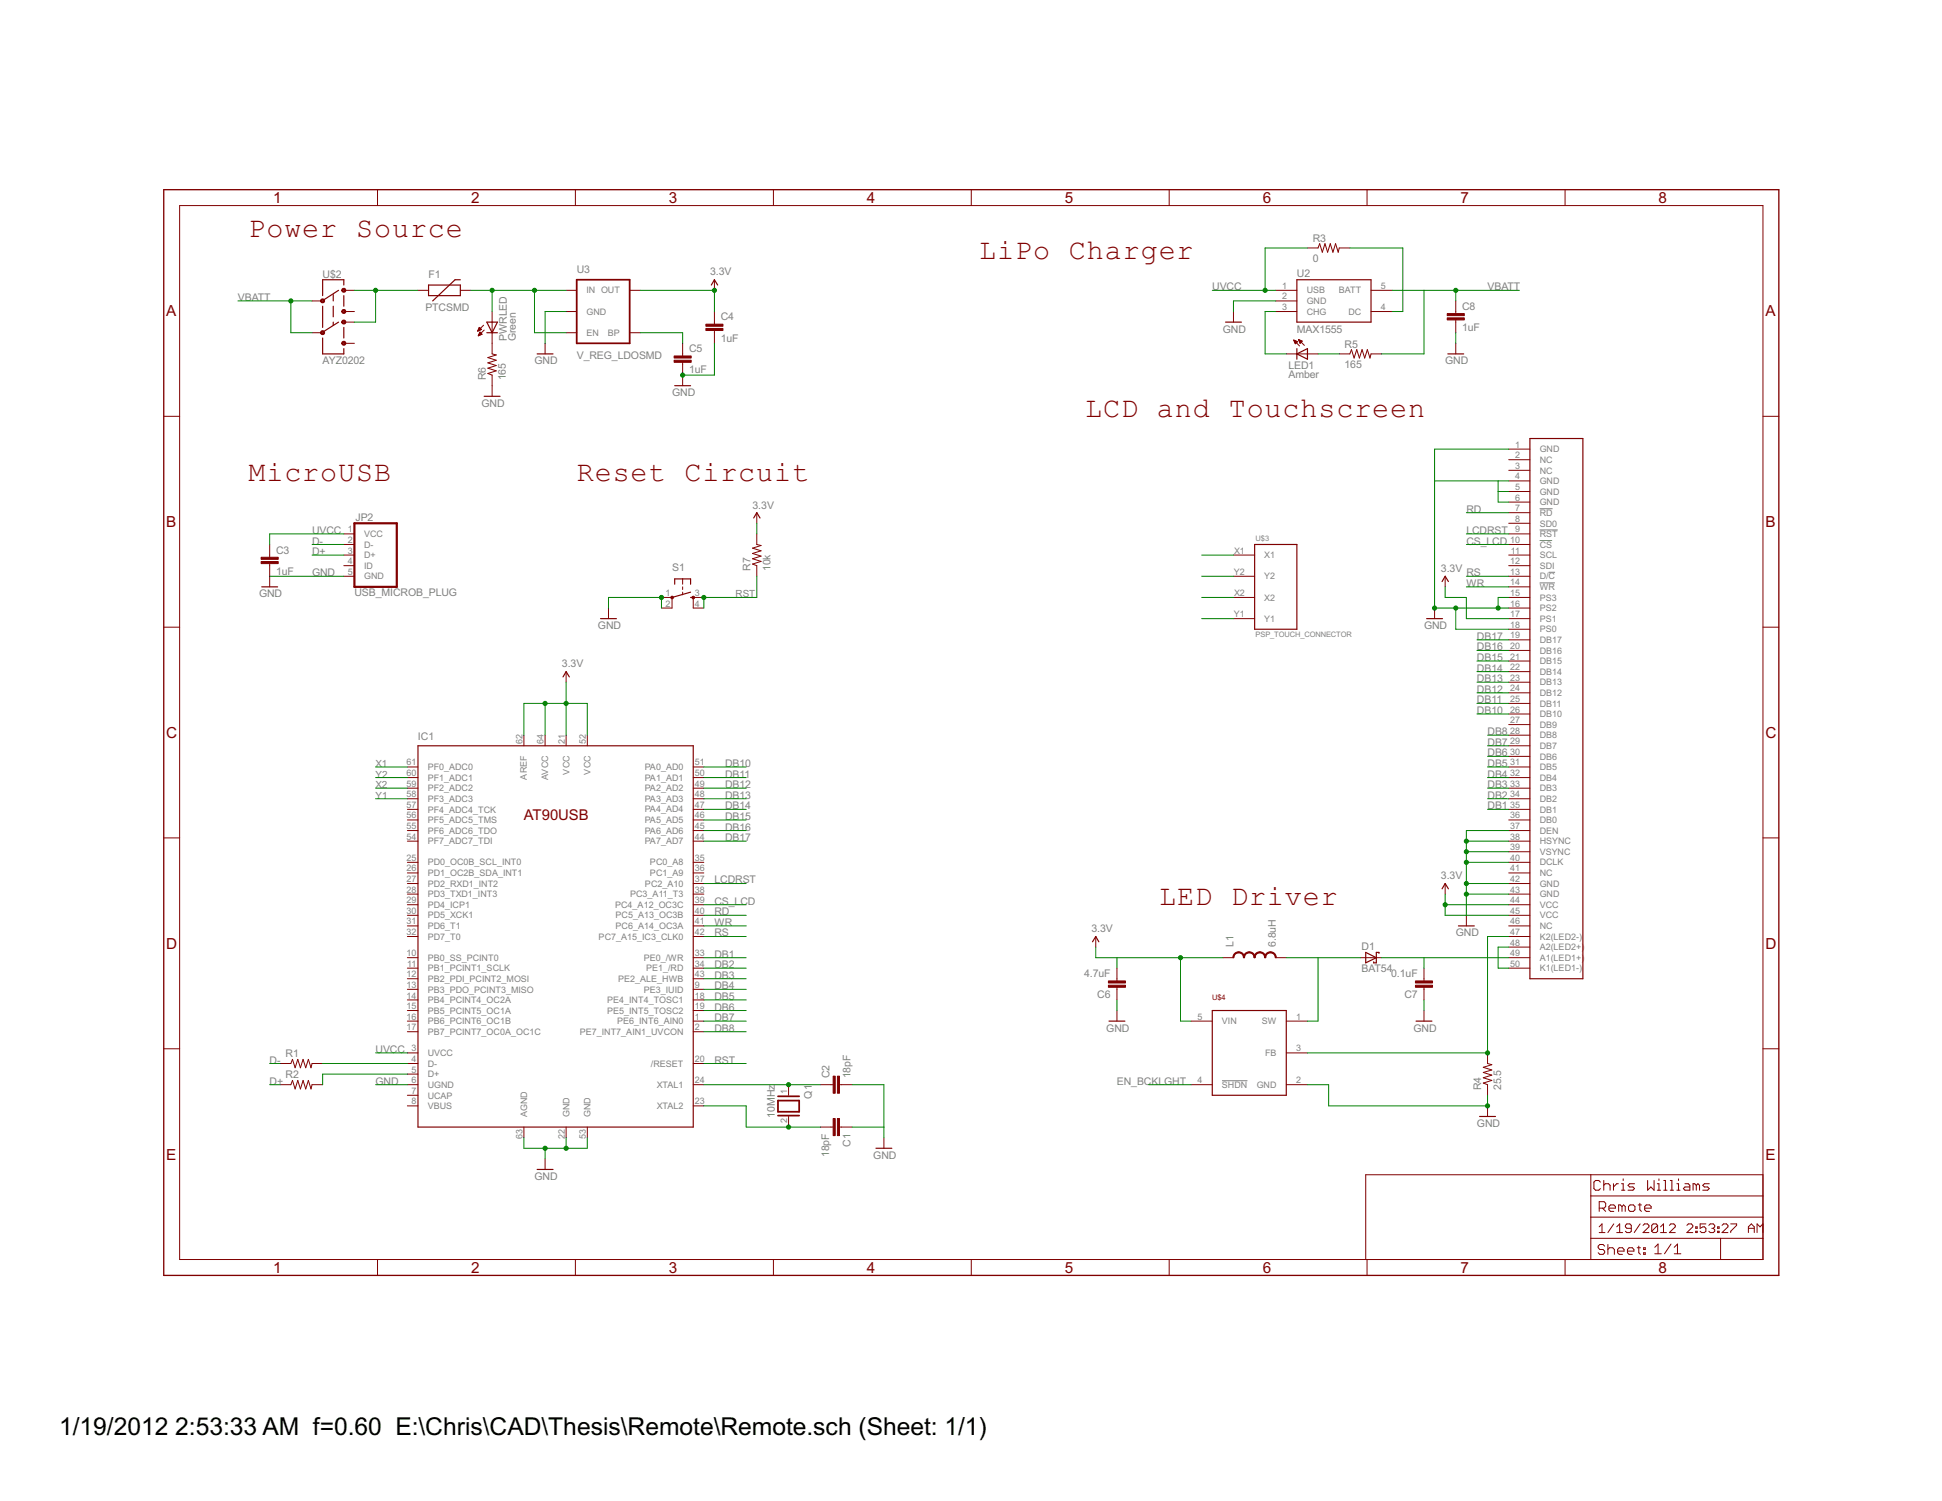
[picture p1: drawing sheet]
<svg xmlns="http://www.w3.org/2000/svg" width="279mm" height="216mm" viewBox="0 0 279 216" stroke-linecap="round" stroke-linejoin="round" font-family="sans-serif">
<defs><g id="words">
<g font-size="4.6" fill="#800000">
<text x="35.7" y="34.1">Power Source</text>
<text x="140.9" y="37.2">LiPo Charger</text>
<text x="156.1" y="60">LCD and Touchscreen</text>
<text x="35.7" y="69.2">MicroUSB</text>
<text x="83" y="69.2">Reset Circuit</text>
<text x="166.8" y="130.1">LED Driver</text>
</g>
<g font-size="4">
<text x="8.5" y="206.4">1/19/2012</text>
<text x="25.2" y="206.4">2:53:33 AM f=0.60 E:\Chris\CAD\Thesis\Remote\Remote.sch (Sheet: 1/1)</text>
</g>
<g font-size="2.5" fill="#800000">
<text x="39.3" y="29.2">1</text>
<text x="67.8" y="29.2">2</text>
<text x="96.2" y="29.2">3</text>
<text x="124.7" y="29.2">4</text>
<text x="153.2" y="29.2">5</text>
<text x="181.7" y="29.2">6</text>
<text x="210.1" y="29.2">7</text>
<text x="238.6" y="29.2">8</text>
<text x="23.9" y="45.5">A</text>
<text x="254" y="45.5">A</text>
<text x="23.9" y="75.8">B</text>
<text x="254" y="75.8">B</text>
<text x="23.9" y="106.1">C</text>
<text x="254" y="106.1">C</text>
<text x="23.9" y="136.5">D</text>
<text x="254" y="136.5">D</text>
<text x="23.9" y="166.8">E</text>
<text x="254" y="166.8">E</text>
<text x="39.3" y="183.1">1</text>
<text x="67.8" y="183.1">2</text>
<text x="96.2" y="183.1">3</text>
<text x="124.7" y="183.1">4</text>
<text x="153.2" y="183.1">5</text>
<text x="181.7" y="183.1">6</text>
<text x="210.1" y="183.1">7</text>
<text x="238.6" y="183.1">8</text>
</g>
<text font-size="2.4" fill="#800000" x="75.4" y="117.9">AT90USB</text>
<g font-size="1.7" fill="#808080">
<text x="188.9" y="34.8">R3</text>
<text x="46.4" y="39.9">U$2</text>
<text x="61.7" y="39.9">F1</text>
<text x="83" y="39.3">U3</text>
<text x="102.2" y="39.6">3.3V</text>
<text x="174.4" y="41.8">UVCC</text>
<text x="186.6" y="39.8">U2</text>
<text x="188.9" y="37.6">0</text>
<text x="214" y="41.8">VBATT</text>
<text x="34.2" y="43.3">VBATT</text>
<text x="61.2" y="44.8">PTCSMD</text>
<text x="103.7" y="46.1">C4</text>
<text x="175.9" y="47.9">GND</text>
<text x="186.6" y="47.9">MAX1555</text>
<text x="210.4" y="47.6">1uF</text>
<text x="210.4" y="44.6">C8</text>
<text x="46.4" y="52.4">AYZ0202</text>
<text x="72.9" y="49.1" transform="rotate(-90 72.9 49.1)">PWRLED</text>
<text x="74.2" y="49.1" transform="rotate(-90 74.2 49.1)">Green</text>
<text x="76.9" y="52.4">GND</text>
<text x="83" y="51.7">V_REG_LDOSMD</text>
<text x="99.1" y="53.7">1uF</text>
<text x="99.1" y="50.7">C5</text>
<text x="103.7" y="49.1">1uF</text>
<text x="185.4" y="53">LED1</text>
<text x="193.4" y="52.9">165</text>
<text x="193.4" y="50">R5</text>
<text x="207.9" y="52.4">GND</text>
<text x="69.3" y="58.5">GND</text>
<text x="69.9" y="54.7" transform="rotate(-90 69.9 54.7)">R6</text>
<text x="72.8" y="54.7" transform="rotate(-90 72.8 54.7)">165</text>
<text x="96.7" y="57">GND</text>
<text x="185.4" y="54.3">Amber</text>
<text x="44.9" y="76.8">UVCC</text>
<text x="51.1" y="75">JP2</text>
<text x="108.3" y="73.1">3.3V</text>
<text x="211" y="73.8">RD</text>
<text x="211" y="76.8">LCDRST</text>
<text x="39.7" y="82.7">1uF</text>
<text x="39.7" y="79.6">C3</text>
<text x="44.9" y="82.9">GND</text>
<text x="44.9" y="78.3">D-</text>
<text x="44.9" y="79.8">D+</text>
<text x="96.7" y="82.1">S1</text>
<text x="108" y="82.1" transform="rotate(-90 108 82.1)">R7</text>
<text x="110.9" y="82.1" transform="rotate(-90 110.9 82.1)">10k</text>
<text x="207.3" y="82.3">3.3V</text>
<text x="211" y="78.3">CS_LCD</text>
<text x="211" y="82.9">RS</text>
<text x="37.3" y="85.9">GND</text>
<text x="51" y="85.8">USB_MICROB_PLUG</text>
<text x="211" y="84.4">WR</text>
<text x="80.9" y="96">3.3V</text>
<text x="86" y="90.5">GND</text>
<text x="204.9" y="90.5">GND</text>
<text x="212.5" y="93.6">DB16</text>
<text x="212.5" y="95.1">DB15</text>
<text x="212.5" y="92">DB17</text>
<text x="212.5" y="101.2">DB11</text>
<text x="212.5" y="99.7">DB12</text>
<text x="212.5" y="98.1">DB13</text>
<text x="212.5" y="96.6">DB14</text>
<text x="60.1" y="106.5">IC1</text>
<text x="212.5" y="102.7">DB10</text>
<text x="214" y="105.7">DB8</text>
<text x="214" y="107.3">DB7</text>
<text x="104.3" y="110.3">DB10</text>
<text x="104.3" y="111.8">DB11</text>
<text x="104.3" y="113.4">DB12</text>
<text x="214" y="108.8">DB6</text>
<text x="214" y="110.3">DB5</text>
<text x="214" y="111.8">DB4</text>
<text x="214" y="113.4">DB3</text>
<text x="104.3" y="114.9">DB13</text>
<text x="104.3" y="116.4">DB14</text>
<text x="104.3" y="119.5">DB16</text>
<text x="104.3" y="117.9">DB15</text>
<text x="214" y="116.4">DB1</text>
<text x="214" y="114.9">DB2</text>
<text x="104.3" y="121">DB17</text>
<text x="102.8" y="131.6">RD</text>
<text x="102.8" y="130.1">CS_LCD</text>
<text x="102.8" y="127.1">LCDRST</text>
<text x="207.3" y="126.5">3.3V</text>
<text x="102.8" y="137.7">DB1</text>
<text x="102.8" y="133.2">WR</text>
<text x="102.8" y="134.7">RS</text>
<text x="157" y="134.1">3.3V</text>
<text x="177.5" y="136.2" transform="rotate(-90 177.5 136.2)">L1</text>
<text x="183.5" y="136.2" transform="rotate(-90 183.5 136.2)">6.8uH</text>
<text x="195.9" y="136.6">D1</text>
<text x="209.4" y="134.7">GND</text>
<text x="102.8" y="143.8">DB5</text>
<text x="102.8" y="142.3">DB4</text>
<text x="102.8" y="140.8">DB3</text>
<text x="102.8" y="139.3">DB2</text>
<text x="156" y="140.6">4.7uF</text>
<text x="157.9" y="143.6">C6</text>
<text x="195.9" y="139.8">BAT54</text>
<text x="200.2" y="140.6">0.1uF</text>
<text x="202.1" y="143.6">C7</text>
<text x="102.8" y="148.4">DB8</text>
<text x="102.8" y="145.4">DB6</text>
<text x="102.8" y="146.9">DB7</text>
<text x="159.2" y="148.4">GND</text>
<text x="203.4" y="148.4">GND</text>
<text x="38.8" y="153">D-</text>
<text x="41.1" y="152.1">R1</text>
<text x="41.1" y="155.1">R2</text>
<text x="54" y="151.5">UVCC</text>
<text x="102.8" y="153">RST</text>
<text x="119.3" y="155.1" transform="rotate(-90 119.3 155.1)">C2</text>
<text x="122.4" y="155.1" transform="rotate(-90 122.4 155.1)">18pF</text>
<text x="38.8" y="156">D+</text>
<text x="54" y="156">GND</text>
<text x="111.5" y="160.7" transform="rotate(-90 111.5 160.7)">10MHz</text>
<text x="116.8" y="158" transform="rotate(-90 116.8 158)">Q1</text>
<text x="160.7" y="156">EN_BCKLGHT</text>
<text x="213.1" y="156.8" transform="rotate(-90 213.1 156.8)">R4</text>
<text x="216" y="156.8" transform="rotate(-90 216 156.8)">25.5</text>
<text x="119.3" y="166.4" transform="rotate(-90 119.3 166.4)">18pF</text>
<text x="122.4" y="164.9" transform="rotate(-90 122.4 164.9)">C1</text>
<text x="125.6" y="166.7">GND</text>
<text x="212.5" y="162.1">GND</text>
<text x="76.9" y="169.7">GND</text>
</g>
<g font-size="1.6" fill="#808080">
<text x="105.8" y="85.9">RST</text>
<text x="54" y="110.3">X1</text>
<text x="54" y="111.8">Y2</text>
<text x="54" y="113.4">X2</text>
<text x="54" y="114.9">Y1</text>
</g>
<g font-size="1.4" fill="#808080">
<text x="184.5" y="41.5">1</text>
<text x="198.7" y="41.5">5</text>
<text x="84.4" y="42.2">IN OUT</text>
<text x="84.4" y="45.3">GND</text>
<text x="184.5" y="43.1">2</text>
<text x="184.5" y="44.6">3</text>
<text x="188" y="42.2">USB</text>
<text x="188" y="43.7">GND</text>
<text x="188" y="45.3">CHG</text>
<text x="192.6" y="42.2">BATT</text>
<text x="194" y="45.3">DC</text>
<text x="198.7" y="44.6">4</text>
<text x="84.4" y="48.3">EN</text>
<text x="87.5" y="48.3">BP</text>
<text x="218" y="64.4">1</text>
<text x="218" y="65.9">2</text>
<text x="221.5" y="65.1">GND</text>
<text x="218" y="67.4">3</text>
<text x="218" y="69">4</text>
<text x="218" y="70.5">5</text>
<text x="221.5" y="66.6">NC</text>
<text x="221.5" y="68.1">NC</text>
<text x="221.5" y="69.6">GND</text>
<text x="221.5" y="71.2">GND</text>
<text x="50.1" y="76.6">1</text>
<text x="52.4" y="77.3">VCC</text>
<text x="218" y="72">6</text>
<text x="218" y="73.5">7</text>
<text x="218" y="75.1">8</text>
<text x="218" y="76.6">9</text>
<text x="221.5" y="72.7">GND</text>
<text x="221.5" y="74.2">RD</text>
<text x="221.5" y="75.7">SD0</text>
<text x="221.5" y="77.3">RST</text>
<text x="50.1" y="78.1">2</text>
<text x="50.1" y="79.6">3</text>
<text x="50.1" y="81.2">4</text>
<text x="50.1" y="82.7">5</text>
<text x="52.4" y="78.8">D-</text>
<text x="52.4" y="80.3">D+</text>
<text x="52.4" y="81.8">ID</text>
<text x="52.4" y="83.4">GND</text>
<text x="177.5" y="82.7">Y2</text>
<text x="177.6" y="79.6">X1</text>
<text x="181.9" y="80.3">X1</text>
<text x="181.9" y="83.4">Y2</text>
<text x="217.3" y="78.1">10</text>
<text x="217.3" y="81.2">12</text>
<text x="217.3" y="82.7">13</text>
<text x="217.4" y="79.6">11</text>
<text x="221.5" y="78.8">CS</text>
<text x="221.5" y="80.3">SCL</text>
<text x="221.5" y="81.8">SDI</text>
<text x="221.5" y="83.4">D/C</text>
<text x="95.8" y="85.7">1</text>
<text x="95.8" y="87.3">2</text>
<text x="100" y="85.7">3</text>
<text x="100" y="87.3">4</text>
<text x="177.5" y="88.8">Y1</text>
<text x="177.6" y="85.7">X2</text>
<text x="181.9" y="86.4">X2</text>
<text x="181.9" y="89.4">Y1</text>
<text x="217.3" y="84.2">14</text>
<text x="217.3" y="85.7">15</text>
<text x="217.3" y="87.3">16</text>
<text x="217.3" y="88.8">17</text>
<text x="221.5" y="84.9">WR</text>
<text x="221.5" y="86.4">PS3</text>
<text x="221.5" y="87.9">PS2</text>
<text x="221.5" y="89.4">PS1</text>
<text x="217.3" y="90.3">18</text>
<text x="217.3" y="91.8">19</text>
<text x="217.3" y="93.3">20</text>
<text x="217.3" y="94.9">21</text>
<text x="221.5" y="91">PS0</text>
<text x="221.5" y="92.5">DB17</text>
<text x="221.5" y="94">DB16</text>
<text x="221.5" y="95.5">DB15</text>
<text x="217.3" y="96.4">22</text>
<text x="217.3" y="97.9">23</text>
<text x="217.3" y="99.4">24</text>
<text x="217.3" y="101">25</text>
<text x="221.5" y="97.1">DB14</text>
<text x="221.5" y="98.6">DB13</text>
<text x="221.5" y="100.1">DB12</text>
<text x="221.5" y="101.6">DB11</text>
<text x="75.2" y="107.1" transform="rotate(-90 75.2 107.1)">62</text>
<text x="78.2" y="107.1" transform="rotate(-90 78.2 107.1)">64</text>
<text x="81.2" y="107.1" transform="rotate(-90 81.2 107.1)">21</text>
<text x="84.3" y="107.1" transform="rotate(-90 84.3 107.1)">52</text>
<text x="217.3" y="102.5">26</text>
<text x="217.3" y="104">27</text>
<text x="217.3" y="105.5">28</text>
<text x="217.3" y="107.1">29</text>
<text x="221.5" y="103.2">DB10</text>
<text x="221.5" y="104.7">DB9</text>
<text x="221.5" y="106.2">DB8</text>
<text x="221.5" y="107.7">DB7</text>
<text x="58.5" y="110.1">61</text>
<text x="58.5" y="111.6">60</text>
<text x="58.5" y="113.2">59</text>
<text x="61.5" y="110.8">PF0_ADC0</text>
<text x="61.5" y="112.3">PF1_ADC1</text>
<text x="61.5" y="113.8">PF2_ADC2</text>
<text x="75.8" y="112.1" transform="rotate(-90 75.8 112.1)">AREF</text>
<text x="78.9" y="112.2" transform="rotate(-90 78.9 112.2)">AVCC</text>
<text x="81.9" y="111.4" transform="rotate(-90 81.9 111.4)">VCC</text>
<text x="85" y="111.4" transform="rotate(-90 85 111.4)">VCC</text>
<text x="92.8" y="110.8">PA0_AD0</text>
<text x="92.8" y="112.3">PA1_AD1</text>
<text x="92.8" y="113.8">PA2_AD2</text>
<text x="100" y="110.1">51</text>
<text x="100" y="111.6">50</text>
<text x="100" y="113.2">49</text>
<text x="217.3" y="108.6">30</text>
<text x="217.3" y="110.1">31</text>
<text x="217.3" y="111.6">32</text>
<text x="217.3" y="113.2">33</text>
<text x="221.5" y="109.3">DB6</text>
<text x="221.5" y="110.8">DB5</text>
<text x="221.5" y="112.3">DB4</text>
<text x="221.5" y="113.8">DB3</text>
<text x="58.5" y="114.7">58</text>
<text x="58.5" y="116.2">57</text>
<text x="58.5" y="117.7">56</text>
<text x="58.5" y="119.2">55</text>
<text x="61.5" y="115.3">PF3_ADC3</text>
<text x="61.5" y="116.9">PF4_ADC4_TCK</text>
<text x="61.5" y="118.4">PF5_ADC5_TMS</text>
<text x="61.5" y="119.9">PF6_ADC6_TDO</text>
<text x="92.8" y="115.3">PA3_AD3</text>
<text x="92.8" y="116.9">PA4_AD4</text>
<text x="92.8" y="118.4">PA5_AD5</text>
<text x="92.8" y="119.9">PA6_AD6</text>
<text x="100" y="114.7">48</text>
<text x="100" y="116.2">47</text>
<text x="100" y="117.7">46</text>
<text x="100" y="119.2">45</text>
<text x="217.3" y="114.7">34</text>
<text x="217.3" y="116.2">35</text>
<text x="217.3" y="117.7">36</text>
<text x="217.3" y="119.2">37</text>
<text x="221.5" y="115.3">DB2</text>
<text x="221.5" y="116.9">DB1</text>
<text x="221.5" y="118.4">DB0</text>
<text x="221.5" y="119.9">DEN</text>
<text x="58.5" y="123.8">25</text>
<text x="58.5" y="125.3">26</text>
<text x="58.5" y="120.8">54</text>
<text x="61.5" y="124.5">PD0_OC0B_SCL_INT0</text>
<text x="61.5" y="121.4">PF7_ADC7_TDI</text>
<text x="92.8" y="121.4">PA7_AD7</text>
<text x="93.5" y="124.5">PC0_A8</text>
<text x="100" y="120.8">44</text>
<text x="100" y="123.8">35</text>
<text x="100" y="125.3">36</text>
<text x="217.3" y="120.8">38</text>
<text x="217.3" y="122.3">39</text>
<text x="217.3" y="123.8">40</text>
<text x="217.3" y="125.3">41</text>
<text x="221.5" y="121.4">HSYNC</text>
<text x="221.5" y="123">VSYNC</text>
<text x="221.5" y="124.5">DCLK</text>
<text x="58.5" y="126.9">27</text>
<text x="58.5" y="128.4">28</text>
<text x="58.5" y="129.9">29</text>
<text x="58.5" y="131.4">30</text>
<text x="61.5" y="126">PD1_OC2B_SDA_INT1</text>
<text x="61.5" y="127.5">PD2_RXD1_INT2</text>
<text x="61.5" y="129.1">PD3_TXD1_INT3</text>
<text x="61.5" y="130.6">PD4_ICP1</text>
<text x="88.5" y="130.6">PC4_A12_OC3C</text>
<text x="90.7" y="129.1">PC3_A11_T3</text>
<text x="92.8" y="127.5">PC2_A10</text>
<text x="93.5" y="126">PC1_A9</text>
<text x="100" y="126.9">37</text>
<text x="100" y="128.4">38</text>
<text x="100" y="129.9">39</text>
<text x="100" y="131.4">40</text>
<text x="217.3" y="126.9">42</text>
<text x="217.3" y="128.4">43</text>
<text x="217.3" y="129.9">44</text>
<text x="217.3" y="131.4">45</text>
<text x="221.5" y="126">NC</text>
<text x="221.5" y="127.5">GND</text>
<text x="221.5" y="129.1">GND</text>
<text x="221.5" y="130.6">VCC</text>
<text x="58.5" y="137.5">10</text>
<text x="58.5" y="133">31</text>
<text x="58.5" y="134.5">32</text>
<text x="61.5" y="132.1">PD5_XCK1</text>
<text x="61.5" y="133.6">PD6_T1</text>
<text x="61.5" y="135.2">PD7_T0</text>
<text x="86.1" y="135.1">PC7_A15_IC3_CLK0</text>
<text x="88.6" y="132.1">PC5_A13_OC3B</text>
<text x="88.6" y="133.6">PC6_A14_OC3A</text>
<text x="100" y="133">41</text>
<text x="100" y="134.5">42</text>
<text x="100" y="137.5">33</text>
<text x="217.3" y="133">46</text>
<text x="217.3" y="134.5">47</text>
<text x="217.3" y="136">48</text>
<text x="217.3" y="137.5">49</text>
<text x="221.5" y="132.1">VCC</text>
<text x="221.5" y="133.6">NC</text>
<text x="221.5" y="135.2">K2(LED2-)</text>
<text x="221.5" y="136.7">A2(LED2+)</text>
<text x="58.5" y="140.6">12</text>
<text x="58.5" y="142.1">13</text>
<text x="58.5" y="143.6">14</text>
<text x="58.6" y="139.1">11</text>
<text x="61.5" y="138.2">PB0_SS_PCINT0</text>
<text x="61.5" y="139.7">PB1_PCINT1_SCLK</text>
<text x="61.5" y="141.2">PB2_PDI_PCINT2_MOSI</text>
<text x="61.5" y="142.8">PB3_PDO_PCINT3_MISO</text>
<text x="88.9" y="141.2">PE2_ALE_HWB</text>
<text x="92.6" y="138.2">PE0_/WR</text>
<text x="92.6" y="142.8">PE3_IUID</text>
<text x="92.9" y="139.7">PE1_/RD</text>
<text x="100" y="139.1">34</text>
<text x="100" y="140.6">43</text>
<text x="100" y="142.1">9</text>
<text x="100" y="143.6">18</text>
<text x="217.3" y="139.1">50</text>
<text x="221.5" y="138.2">A1(LED1+)</text>
<text x="221.5" y="139.7">K1(LED1-)</text>
<text x="58.5" y="145.1">15</text>
<text x="58.5" y="146.7">16</text>
<text x="58.5" y="148.2">17</text>
<text x="61.5" y="144.3">PB4_PCINT4_OC2A</text>
<text x="61.5" y="145.8">PB5_PCINT5_OC1A</text>
<text x="61.5" y="147.3">PB6_PCINT6_OC1B</text>
<text x="61.5" y="148.9">PB7_PCINT7_OC0A_OC1C</text>
<text x="83.4" y="148.9">PE7_INT7_AIN1_UVCON</text>
<text x="87.4" y="144.3">PE4_INT4_TOSC1</text>
<text x="87.4" y="145.8">PE5_INT5_TOSC2</text>
<text x="88.8" y="147.3">PE6_INT6_AIN0</text>
<text x="100" y="145.1">19</text>
<text x="100" y="146.7">1</text>
<text x="100" y="148.2">2</text>
<text x="172.3" y="146.7">5</text>
<text x="175.8" y="147.3">VIN</text>
<text x="181.5" y="147.3">SW</text>
<text x="186.5" y="146.7">1</text>
<text x="59.2" y="152.8">4</text>
<text x="59.2" y="154.3">5</text>
<text x="59.2" y="155.8">6</text>
<text x="59.2" y="151.2">3</text>
<text x="61.5" y="153.4">D-</text>
<text x="61.5" y="155">D+</text>
<text x="61.5" y="151.9">UVCC</text>
<text x="93.6" y="153.4">/RESET</text>
<text x="100" y="152.8">20</text>
<text x="100" y="155.8">24</text>
<text x="172.3" y="155.8">4</text>
<text x="182" y="151.9">FB</text>
<text x="186.5" y="151.2">3</text>
<text x="186.5" y="155.8">2</text>
<text x="59.2" y="157.3">7</text>
<text x="59.2" y="158.9">8</text>
<text x="61.5" y="156.5">UGND</text>
<text x="61.5" y="158">UCAP</text>
<text x="61.5" y="159.5">VBUS</text>
<text x="75.8" y="160.7" transform="rotate(-90 75.8 160.7)">AGND</text>
<text x="81.9" y="160.7" transform="rotate(-90 81.9 160.7)">GND</text>
<text x="85" y="160.7" transform="rotate(-90 85 160.7)">GND</text>
<text x="94.5" y="156.5">XTAL1</text>
<text x="94.5" y="159.5">XTAL2</text>
<text x="100" y="158.9">23</text>
<text x="113.2" y="161.5" transform="rotate(-90 113.2 161.5)">2</text>
<text x="113.2" y="157.3" transform="rotate(-90 113.2 157.3)">1</text>
<text x="175.8" y="156.5">SHDN</text>
<text x="180.8" y="156.5">GND</text>
<text x="75.2" y="163.8" transform="rotate(-90 75.2 163.8)">63</text>
<text x="81.2" y="163.8" transform="rotate(-90 81.2 163.8)">22</text>
<text x="84.3" y="163.8" transform="rotate(-90 84.3 163.8)">53</text>
</g>
<g font-size="1.2" fill="#808080">
<text x="180.7" y="77.9">U$3</text>
<text x="180.7" y="91.6">PSP_TOUCH_CONNECTOR</text>
</g>
<text font-size="1.2" fill="#800000" x="174.4" y="143.8">U$4</text>
</g></defs>
<g fill="#808080" stroke="#808080" stroke-width=".14">
<path d="M221.5 73.2h1.9z"/>
<path d="M221.5 76.2h2.6z"/>
<path d="M221.5 77.7h1.8z"/>
<path d="M222.8 82.3h.9z"/>
<path d="M221.5 83.8h2.2z"/>
<path d="M175.8 155.4h3.7z"/>
</g>
<g fill="#800000" stroke="#800000" stroke-width=".15">
<path d="M230 169.8l.3 .2z"/>
<path d="M229.6 169.8h.4z"/>
<path d="M229.6 169.8l-.3 .2z"/>
<path d="M229.3 170v1z"/>
<path d="M229.3 171l.3 .2z"/>
<path d="M229.6 171.2h.4z"/>
<path d="M230 171.2l.3-.2z"/>
<path d="M230.7 169.8v1.4z"/>
<path d="M230.9 170.3l-.2 .2z"/>
<path d="M230.9 170.3h.5z"/>
<path d="M231.4 170.3l.2 .2z"/>
<path d="M231.6 170.5v.7z"/>
<path d="M232.1 170.3v.9z"/>
<path d="M232.1 170.7l.5-.4z"/>
<path d="M232.6 170.3h.2z"/>
<path d="M233.3 170.3h.2z"/>
<path d="M233.5 170.3v.9z"/>
<path d="M233.3 171.2h.5z"/>
<path d="M233.5 169.6v.2z"/>
<path d="M234.2 171.2h.7z"/>
<path d="M234.9 171.2l.3-.2z"/>
<path d="M234.9 170.7l.3 .3z"/>
<path d="M234.5 170.7h.4z"/>
<path d="M234.2 170.5l.3 .2z"/>
<path d="M234.2 170.5l.3-.2z"/>
<path d="M234.5 170.3h.7z"/>
<path d="M237 169.8v1.4z"/>
<path d="M237 171.2l.5-.5z"/>
<path d="M237.5 170.7l.5 .5z"/>
<path d="M238 169.8v1.4z"/>
<path d="M238.4 170.3h.3z"/>
<path d="M238.7 170.3v.9z"/>
<path d="M238.4 171.2h.5z"/>
<path d="M238.7 169.6v.2z"/>
<path d="M239.4 169.8h.2z"/>
<path d="M239.6 169.8v1.4z"/>
<path d="M239.4 171.2h.4z"/>
<path d="M240.3 169.8h.2z"/>
<path d="M240.5 169.8v1.4z"/>
<path d="M240.3 171.2h.5z"/>
<path d="M241.3 170.3h.2z"/>
<path d="M241.5 170.3v.9z"/>
<path d="M241.3 171.2h.4z"/>
<path d="M241.5 169.6v.2z"/>
<path d="M242.4 170.3h.5z"/>
<path d="M242.9 170.3l.2 .2z"/>
<path d="M243.1 170.5v.7z"/>
<path d="M242.4 171.2h.7z"/>
<path d="M242.2 171l.2 .2z"/>
<path d="M242.2 171l.2-.3z"/>
<path d="M242.4 170.7h.7z"/>
<path d="M243.6 170.3v.9z"/>
<path d="M243.6 170.3h.2z"/>
<path d="M243.8 170.3l.3 .2z"/>
<path d="M244.1 170.5v.7z"/>
<path d="M244.1 170.5l.2-.2z"/>
<path d="M244.3 170.3l.2 .2z"/>
<path d="M244.5 170.5v.7z"/>
<path d="M245 171.2h.7z"/>
<path d="M245.7 171.2l.2-.2z"/>
<path d="M245.7 170.7l.2 .3z"/>
<path d="M245.2 170.7h.5z"/>
<path d="M245 170.5l.2 .2z"/>
<path d="M245.2 170.3l-.2 .2z"/>
<path d="M245.2 170.3h.7z"/>
</g>
<g fill="#800000" stroke="#800000" stroke-width=".25">
<path d="M115 158.3v1.6z"/>
<path d="M111.9 159.9h3.1z"/>
<path d="M111.9 158.3v1.6z"/>
<path d="M111.9 158.3h3.1z"/>
<path d="M111.9 160.5h3.1z"/>
<path d="M111.9 157.7h3.1z"/>
<path d="M83 49.4h7.6z"/>
<path d="M90.6 40.2v9.2z"/>
<path d="M83 40.2h7.6z"/>
<path d="M83 40.2v9.2z"/>
</g>
<g fill="#800000" stroke="#800000" stroke-width=".14">
<path d="M113.5 160.6v1.5z"/>
<path d="M113.5 156v1.5z"/>
<path d="M121.1 162.1h1.5z"/>
<path d="M118 162.1h1.5z"/>
<path d="M120.8 162.1h.3z"/>
<path d="M119.5 162.1h.4z"/>
<path d="M118 156h1.5z"/>
<path d="M121.1 156h1.5z"/>
<path d="M119.5 156h.4z"/>
<path d="M120.8 156h.3z"/>
<path d="M127.2 163.6v1.6z"/>
<path d="M49.5 76.8h1.5z"/>
<path d="M49.5 78.3h1.5z"/>
<path d="M49.5 79.8h1.5z"/>
<path d="M49.5 81.4h1.5z"/>
<path d="M49.5 82.9h1.5z"/>
<path d="M217.1 64.6h3z"/>
<path d="M217.1 66.1h3z"/>
<path d="M217.1 67.6h3z"/>
<path d="M217.1 69.2h3z"/>
<path d="M217.1 70.7h3z"/>
<path d="M217.1 72.2h3z"/>
<path d="M217.1 73.7h3z"/>
<path d="M217.1 75.3h3z"/>
<path d="M217.1 76.8h3z"/>
<path d="M217.1 78.3h3z"/>
<path d="M217.1 79.8h3z"/>
<path d="M217.1 81.4h3z"/>
<path d="M217.1 82.9h3z"/>
<path d="M217.1 84.4h3z"/>
<path d="M217.1 85.9h3z"/>
<path d="M217.1 87.5h3z"/>
<path d="M217.1 89h3z"/>
<path d="M217.1 90.5h3z"/>
<path d="M217.1 92h3z"/>
<path d="M217.1 93.6h3z"/>
<path d="M217.1 95.1h3z"/>
<path d="M217.1 96.6h3z"/>
<path d="M217.1 98.1h3z"/>
<path d="M217.1 99.7h3z"/>
<path d="M217.1 101.2h3z"/>
<path d="M217.1 102.7h3z"/>
<path d="M217.1 104.2h3z"/>
<path d="M217.1 105.7h3z"/>
<path d="M217.1 107.3h3z"/>
<path d="M217.1 108.8h3z"/>
<path d="M217.1 110.3h3z"/>
<path d="M217.1 111.8h3z"/>
<path d="M217.1 113.4h3z"/>
<path d="M217.1 114.9h3z"/>
<path d="M217.1 116.4h3z"/>
<path d="M217.1 117.9h3z"/>
<path d="M217.1 119.5h3z"/>
<path d="M217.1 121h3z"/>
<path d="M217.1 122.5h3z"/>
<path d="M217.1 124h3z"/>
<path d="M217.1 125.6h3z"/>
<path d="M217.1 127.1h3z"/>
<path d="M217.1 128.6h3z"/>
<path d="M217.1 130.1h3z"/>
<path d="M217.1 131.7h3z"/>
<path d="M217.1 133.2h3z"/>
<path d="M217.1 134.7h3z"/>
<path d="M217.1 136.2h3z"/>
<path d="M217.1 137.8h3z"/>
<path d="M217.1 139.3h3z"/>
<path d="M211 131.7v1.5z"/>
<path d="M183.5 41.8h3.1z"/>
<path d="M183.5 43.3h3.1z"/>
<path d="M183.5 44.8h3.1z"/>
<path d="M197.3 41.8h3z"/>
<path d="M197.3 44.8h3z"/>
<path d="M81.4 41.8h1.6z"/>
<path d="M81.4 44.8h1.6z"/>
<path d="M90.6 41.8h1.5z"/>
<path d="M81.4 47.9h1.6z"/>
<path d="M90.6 47.9h1.5z"/>
<path d="M60.1 41.8h1.6z"/>
<path d="M66.2 41.8h1.6z"/>
<path d="M99.7 110.3h1.6z"/>
<path d="M99.7 111.8h1.6z"/>
<path d="M99.7 113.4h1.6z"/>
<path d="M99.7 114.9h1.6z"/>
<path d="M99.7 116.4h1.6z"/>
<path d="M99.7 117.9h1.6z"/>
<path d="M99.7 119.5h1.6z"/>
<path d="M99.7 121h1.6z"/>
<path d="M58.6 137.8h1.5z"/>
<path d="M58.6 139.3h1.5z"/>
<path d="M58.6 140.8h1.5z"/>
<path d="M58.6 142.3h1.5z"/>
<path d="M58.6 143.8h1.5z"/>
<path d="M58.6 145.4h1.5z"/>
<path d="M58.6 146.9h1.5z"/>
<path d="M58.6 148.4h1.5z"/>
<path d="M99.7 124h1.6z"/>
<path d="M99.7 125.6h1.6z"/>
<path d="M99.7 127.1h1.6z"/>
<path d="M99.7 128.6h1.6z"/>
<path d="M99.7 130.1h1.6z"/>
<path d="M99.7 131.7h1.6z"/>
<path d="M99.7 133.2h1.6z"/>
<path d="M99.7 134.7h1.6z"/>
<path d="M58.6 124h1.5z"/>
<path d="M58.6 125.6h1.5z"/>
<path d="M58.6 127.1h1.5z"/>
<path d="M58.6 128.6h1.5z"/>
<path d="M58.6 130.1h1.5z"/>
<path d="M58.6 131.7h1.5z"/>
<path d="M58.6 133.2h1.5z"/>
<path d="M58.6 134.7h1.5z"/>
<path d="M99.7 137.8h1.6z"/>
<path d="M99.7 139.3h1.6z"/>
<path d="M99.7 140.8h1.6z"/>
<path d="M99.7 142.3h1.6z"/>
<path d="M99.7 143.8h1.6z"/>
<path d="M99.7 145.4h1.6z"/>
<path d="M99.7 146.9h1.6z"/>
<path d="M99.7 148.4h1.6z"/>
<path d="M58.6 110.3h1.5z"/>
<path d="M58.6 111.8h1.5z"/>
<path d="M58.6 113.4h1.5z"/>
<path d="M58.6 114.9h1.5z"/>
<path d="M58.6 116.4h1.5z"/>
<path d="M58.6 117.9h1.5z"/>
<path d="M58.6 119.5h1.5z"/>
<path d="M58.6 121h1.5z"/>
<path d="M99.7 153h1.6z"/>
<path d="M58.6 153h1.5z"/>
<path d="M58.6 154.5h1.5z"/>
<path d="M58.6 156h1.5z"/>
<path d="M58.6 157.5h1.5z"/>
<path d="M58.6 151.4h1.5z"/>
<path d="M58.6 159.1h1.5z"/>
<path d="M75.4 105.7v1.6z"/>
<path d="M78.4 105.7v1.6z"/>
<path d="M75.4 162.1v1.5z"/>
<path d="M99.7 156h1.6z"/>
<path d="M99.7 159.1h1.6z"/>
<path d="M81.4 105.7v1.6z"/>
<path d="M81.4 162.1v1.5z"/>
<path d="M84.5 105.7v1.6z"/>
<path d="M84.5 162.1v1.5z"/>
<path d="M78.4 166.7v1.5z"/>
<path d="M49.5 41.8h1.5z"/>
<path d="M44.9 43.3h1.5z"/>
<path d="M49.5 44.8h1.5z"/>
<path d="M49.5 46.3h1.5z"/>
<path d="M44.9 47.9h1.5z"/>
<path d="M49.5 49.4h1.5z"/>
<path d="M78.4 49.4v1.5z"/>
<path d="M44.9 153h1.5z"/>
<path d="M40.3 153h1.5z"/>
<path d="M42.1 152.4l-.3 .6z"/>
<path d="M42.1 152.4l.4 1.2z"/>
<path d="M42.8 152.4l-.3 1.2z"/>
<path d="M42.8 152.4l.4 1.2z"/>
<path d="M43.6 152.4l-.4 1.2z"/>
<path d="M43.6 152.4l.4 1.2z"/>
<path d="M44.4 152.4l-.4 1.2z"/>
<path d="M44.4 152.4l.3 1.2z"/>
<path d="M44.9 153l-.2 .6z"/>
<path d="M44.9 156h1.5z"/>
<path d="M40.3 156h1.5z"/>
<path d="M42.1 155.4l-.3 .6z"/>
<path d="M42.1 155.4l.4 1.2z"/>
<path d="M42.8 155.4l-.3 1.2z"/>
<path d="M42.8 155.4l.4 1.2z"/>
<path d="M43.6 155.4l-.4 1.2z"/>
<path d="M43.6 155.4l.4 1.2z"/>
<path d="M44.4 155.4l-.4 1.2z"/>
<path d="M44.4 155.4l.3 1.2z"/>
<path d="M44.9 156l-.2 .6z"/>
<path d="M38.8 78.3v1.5z"/>
<path d="M38.8 81.4v1.5z"/>
<path d="M38.8 79.8v.4z"/>
<path d="M38.8 81.1v.3z"/>
<path d="M38.8 82.9v1.5z"/>
<path d="M102.8 44.8v1.5z"/>
<path d="M102.8 47.9v1.5z"/>
<path d="M102.8 46.3v.3z"/>
<path d="M102.8 47.5v.4z"/>
<path d="M98.2 49.4v1.5z"/>
<path d="M98.2 52.4v1.6z"/>
<path d="M98.2 50.9v.3z"/>
<path d="M98.2 52.1v.3z"/>
<path d="M98.2 54v1.5z"/>
<path d="M177.5 79.8h3z"/>
<path d="M177.5 82.9h3z"/>
<path d="M177.5 85.9h3z"/>
<path d="M177.5 89h3z"/>
<path d="M192.7 35.7h1.5z"/>
<path d="M188.1 35.7h1.5z"/>
<path d="M189.9 35.1l-.3 .6z"/>
<path d="M189.9 35.1l.3 1.2z"/>
<path d="M190.6 35.1l-.4 1.2z"/>
<path d="M190.6 35.1l.4 1.2z"/>
<path d="M191.4 35.1l-.4 1.2z"/>
<path d="M191.4 35.1l.4 1.2z"/>
<path d="M192.2 35.1l-.4 1.2z"/>
<path d="M192.2 35.1l.3 1.2z"/>
<path d="M192.7 35.7l-.2 .6z"/>
<path d="M177.5 44.8v1.5z"/>
<path d="M102.8 40.2v1.6z"/>
<path d="M207.9 127.1v1.5z"/>
<path d="M207.9 82.9v1.5z"/>
<path d="M206.4 87.5v1.5z"/>
<path d="M195.7 137.8h1.6z"/>
<path d="M197.3 137.8h1.5z"/>
<path d="M175.9 137.8h1.6z"/>
<path d="M183.5 137.8h1.6z"/>
<path d="M160.7 142.3v1.5z"/>
<path d="M160.7 139.3v1.5z"/>
<path d="M160.7 142v.3z"/>
<path d="M160.7 140.8v.3z"/>
<path d="M204.9 142.3v1.5z"/>
<path d="M204.9 139.3v1.5z"/>
<path d="M204.9 142v.3z"/>
<path d="M204.9 140.8v.3z"/>
<path d="M185.1 146.9h3z"/>
<path d="M185.1 151.4h3z"/>
<path d="M185.1 156h3z"/>
<path d="M171.4 156h3z"/>
<path d="M171.4 146.9h3z"/>
<path d="M214 151.4v1.6z"/>
<path d="M214 156v1.5z"/>
<path d="M213.4 155.8l.6 .2z"/>
<path d="M213.4 155.8l1.2-.4z"/>
<path d="M213.4 155l1.2 .4z"/>
<path d="M213.4 155l1.2-.4z"/>
<path d="M213.4 154.3l1.2 .3z"/>
<path d="M213.4 154.3l1.2-.4z"/>
<path d="M213.4 153.5l1.2 .4z"/>
<path d="M213.4 153.5l1.2-.4z"/>
<path d="M214 153l.6 .1z"/>
<path d="M214 159.1v1.5z"/>
<path d="M204.9 145.4v1.5z"/>
<path d="M160.7 145.4v1.5z"/>
<path d="M157.6 134.7v1.5z"/>
<path d="M209.4 43.3v1.5z"/>
<path d="M209.4 46.3v1.6z"/>
<path d="M209.4 44.8v.3z"/>
<path d="M209.4 46v.3z"/>
<path d="M209.4 49.4v1.5z"/>
<path d="M197.3 50.9h1.5z"/>
<path d="M192.7 50.9h1.5z"/>
<path d="M194.4 50.3l-.2 .6z"/>
<path d="M194.4 50.3l.4 1.2z"/>
<path d="M195.2 50.3l-.4 1.2z"/>
<path d="M195.2 50.3l.4 1.2z"/>
<path d="M196 50.3l-.4 1.2z"/>
<path d="M196 50.3l.3 1.2z"/>
<path d="M196.7 50.3l-.4 1.2z"/>
<path d="M196.7 50.3l.4 1.2z"/>
<path d="M197.3 50.9l-.2 .6z"/>
<path d="M185.1 50.9h1.5z"/>
<path d="M188.1 50.9h1.5z"/>
<path d="M186.6 50.9h1.5z"/>
<path d="M186.8 48.8l.9 .9z"/>
<path d="M186.1 48.9l.9 .9z"/>
<path d="M186.8 48.8l.5 .3z"/>
<path d="M187.3 49.1l-.3 .3z"/>
<path d="M186.8 48.8l.2 .6z"/>
<path d="M187 49.3h.2z"/>
<path d="M187 49.2h.2z"/>
<path d="M187 49.1h.3z"/>
<path d="M186.9 49.1h.4z"/>
<path d="M186.9 49h.4z"/>
<path d="M186.9 49h.2z"/>
<path d="M186.9 48.9h.1z"/>
<path d="M186.1 48.9l.6 .2z"/>
<path d="M186.7 49.1l-.3 .3z"/>
<path d="M186.1 48.9l.3 .5z"/>
<path d="M186.3 49.4h.1z"/>
<path d="M186.3 49.3h.2z"/>
<path d="M186.3 49.2h.3z"/>
<path d="M186.2 49.1h.5z"/>
<path d="M186.2 49.1h.3z"/>
<path d="M186.2 49h.2z"/>
<path d="M186.2 49h.1z"/>
<path d="M70.8 47.9v1.5z"/>
<path d="M70.8 44.8v1.5z"/>
<path d="M70.8 46.3v1.6z"/>
<path d="M69.6 46.8l-.9 .8z"/>
<path d="M68.8 48.3l.9-.8z"/>
<path d="M69 47.1l-.3 .5z"/>
<path d="M69 47.1l.3 .3z"/>
<path d="M68.7 47.6l.6-.2z"/>
<path d="M68.8 47.5h.1z"/>
<path d="M68.8 47.5h.3z"/>
<path d="M68.8 47.4h.4z"/>
<path d="M68.9 47.4h.3z"/>
<path d="M68.9 47.3h.3z"/>
<path d="M68.9 47.2h.2z"/>
<path d="M69 47.8l-.2 .5z"/>
<path d="M69 47.8l.3 .3z"/>
<path d="M68.8 48.3l.5-.2z"/>
<path d="M68.8 48.3h.1z"/>
<path d="M68.9 48.2h.2z"/>
<path d="M68.9 48.1h.3z"/>
<path d="M68.9 48.1h.4z"/>
<path d="M68.9 48h.4z"/>
<path d="M69 48h.2z"/>
<path d="M69 47.9h.2z"/>
<path d="M69 47.8h.1z"/>
<path d="M70.8 49.4v1.5z"/>
<path d="M70.8 54v1.5z"/>
<path d="M70.2 53.7l.6 .3z"/>
<path d="M70.2 53.7l1.2-.4z"/>
<path d="M70.2 53l1.2 .3z"/>
<path d="M70.2 53l1.2-.4z"/>
<path d="M70.2 52.2l1.2 .4z"/>
<path d="M70.2 52.2l1.2-.4z"/>
<path d="M70.2 51.4l1.2 .4z"/>
<path d="M70.2 51.4l1.2-.3z"/>
<path d="M70.8 50.9l.6 .2z"/>
<path d="M70.8 55.5v1.5z"/>
<path d="M81.4 96.6v1.5z"/>
<path d="M196.5 181.2h32.4z"/>
<path d="M228.9 181.2h18.6z"/>
<path d="M247.5 181.2h6.1z"/>
<path d="M253.6 178.1v3.1z"/>
<path d="M253.6 175.1v3z"/>
<path d="M253.6 172v3.1z"/>
<path d="M253.6 169v3z"/>
<path d="M196.5 169v12.2z"/>
<path d="M196.5 169h32.4z"/>
<path d="M228.9 169h24.7z"/>
<path d="M247.5 178.1v3.1z"/>
<path d="M247.5 178.1h6.1z"/>
<path d="M228.9 178.1h18.6z"/>
<path d="M228.9 178.1v3.1z"/>
<path d="M228.9 175.1v3z"/>
<path d="M228.9 175.1h24.7z"/>
<path d="M228.9 172v3.1z"/>
<path d="M228.9 172h24.7z"/>
<path d="M228.9 169v3z"/>
<path d="M230.1 172.8v1.4z"/>
<path d="M230.1 172.8h.7z"/>
<path d="M230.8 172.8l.2 .3z"/>
<path d="M231 173.1v.4z"/>
<path d="M230.8 173.8l.2-.3z"/>
<path d="M230.1 173.8h.7z"/>
<path d="M230.5 173.8l.5 .4z"/>
<path d="M231.7 174.2h.5z"/>
<path d="M231.5 174l.2 .2z"/>
<path d="M231.5 173.5v.5z"/>
<path d="M231.5 173.5l.2-.2z"/>
<path d="M231.7 173.3h.5z"/>
<path d="M232.2 173.3l.2 .2z"/>
<path d="M232.4 173.5v.3z"/>
<path d="M231.5 173.8h.9z"/>
<path d="M232.9 173.3v.9z"/>
<path d="M232.9 173.3h.2z"/>
<path d="M233.1 173.3l.3 .2z"/>
<path d="M233.4 173.5v.7z"/>
<path d="M233.6 173.3l-.2 .2z"/>
<path d="M233.6 173.3l.2 .2z"/>
<path d="M233.8 173.5v.7z"/>
<path d="M234.5 174.2h.5z"/>
<path d="M235 174.2l.2-.2z"/>
<path d="M235.2 173.5v.5z"/>
<path d="M235 173.3l.2 .2z"/>
<path d="M234.5 173.3h.5z"/>
<path d="M234.5 173.3l-.2 .2z"/>
<path d="M234.3 173.5v.5z"/>
<path d="M234.3 174l.2 .2z"/>
<path d="M235.9 173.1v.9z"/>
<path d="M235.9 174l.3 .2z"/>
<path d="M235.7 173.3h.5z"/>
<path d="M236.9 174.2h.4z"/>
<path d="M236.6 174l.3 .2z"/>
<path d="M236.6 173.5v.5z"/>
<path d="M236.6 173.5l.3-.2z"/>
<path d="M236.9 173.3h.4z"/>
<path d="M237.3 173.3l.3 .2z"/>
<path d="M237.6 173.5v.3z"/>
<path d="M236.6 173.8h1z"/>
<path d="M230.5 176l-.4 .5z"/>
<path d="M230.5 176v1.3z"/>
<path d="M230.1 177.3h.8z"/>
<path d="M232.2 176l-.9 1.3z"/>
<path d="M232.6 176.5l.4-.5z"/>
<path d="M233 176v1.3z"/>
<path d="M232.6 177.3h.8z"/>
<path d="M233.8 177.1l.3 .2z"/>
<path d="M234.1 177.3h.4z"/>
<path d="M234.5 177.3l.2-.2z"/>
<path d="M234.7 176.3v.8z"/>
<path d="M234.5 176l.2 .3z"/>
<path d="M234.1 176h.4z"/>
<path d="M234.1 176l-.3 .3z"/>
<path d="M233.8 176.3v.2z"/>
<path d="M233.8 176.5l.3 .2z"/>
<path d="M234.1 176.7h.6z"/>
<path d="M236 176l-.9 1.3z"/>
<path d="M236.4 177.3h.8z"/>
<path d="M236.4 177.3l.8-.8z"/>
<path d="M237.2 176.3v.2z"/>
<path d="M237 176l.2 .3z"/>
<path d="M236.6 176h.4z"/>
<path d="M236.6 176l-.2 .3z"/>
<path d="M237.6 176.3v.8z"/>
<path d="M237.6 176.3l.2-.3z"/>
<path d="M237.8 176h.5z"/>
<path d="M238.3 176l.2 .3z"/>
<path d="M238.5 176.3v.8z"/>
<path d="M238.3 177.3l.2-.2z"/>
<path d="M237.8 177.3h.5z"/>
<path d="M237.6 177.1l.2 .2z"/>
<path d="M237.6 177.1l.9-.8z"/>
<path d="M238.9 176.5l.4-.5z"/>
<path d="M239.3 176v1.3z"/>
<path d="M238.9 177.3h.9z"/>
<path d="M240.2 177.3h.8z"/>
<path d="M240.2 177.3l.8-.8z"/>
<path d="M241 176.3v.2z"/>
<path d="M240.8 176l.2 .3z"/>
<path d="M240.4 176h.4z"/>
<path d="M240.4 176l-.2 .3z"/>
<path d="M242.7 177.3h.8z"/>
<path d="M242.7 177.3l.8-.8z"/>
<path d="M243.5 176.3v.2z"/>
<path d="M243.3 176l.2 .3z"/>
<path d="M242.9 176h.4z"/>
<path d="M242.9 176l-.2 .3z"/>
<path d="M244 176.5h.2z"/>
<path d="M244.2 176.5v.2z"/>
<path d="M244 176.7h.2z"/>
<path d="M244 176.5v.2z"/>
<path d="M244 177.1h.2z"/>
<path d="M244.2 177.1v.2z"/>
<path d="M244 177.3h.2z"/>
<path d="M244 177.1v.2z"/>
<path d="M244.6 176h.8z"/>
<path d="M244.6 176v.7z"/>
<path d="M244.6 176.7l.4-.2z"/>
<path d="M245 176.5h.2z"/>
<path d="M245.2 176.5l.2 .2z"/>
<path d="M245.4 176.7v.4z"/>
<path d="M245.2 177.3l.2-.2z"/>
<path d="M244.8 177.3h.4z"/>
<path d="M244.6 177.1l.2 .2z"/>
<path d="M245.9 176.3l.2-.3z"/>
<path d="M246.1 176h.4z"/>
<path d="M246.5 176l.2 .3z"/>
<path d="M246.7 176.3v.2z"/>
<path d="M246.7 176.5l-.2 .2z"/>
<path d="M246.3 176.7h.2z"/>
<path d="M246.5 176.7l.2 .2z"/>
<path d="M246.7 176.9v.2z"/>
<path d="M246.5 177.3l.2-.2z"/>
<path d="M246.1 177.3h.4z"/>
<path d="M245.9 177.1l.2 .2z"/>
<path d="M247.1 176.5h.2z"/>
<path d="M247.3 176.5v.2z"/>
<path d="M247.1 176.7h.2z"/>
<path d="M247.1 176.5v.2z"/>
<path d="M247.1 177.1h.2z"/>
<path d="M247.3 177.1v.2z"/>
<path d="M247.1 177.3h.2z"/>
<path d="M247.1 177.1v.2z"/>
<path d="M247.8 177.3h.8z"/>
<path d="M247.8 177.3l.8-.8z"/>
<path d="M248.6 176.3v.2z"/>
<path d="M248.4 176l.2 .3z"/>
<path d="M248 176h.4z"/>
<path d="M247.8 176.3l.2-.3z"/>
<path d="M249 176h.9z"/>
<path d="M249.9 176v.3z"/>
<path d="M249.9 176.3l-.9 .8z"/>
<path d="M249 177.1v.2z"/>
<path d="M251.5 176.5v.8z"/>
<path d="M251.5 176.5l.5-.5z"/>
<path d="M252 176l.4 .5z"/>
<path d="M252.4 176.5v.8z"/>
<path d="M251.5 176.7h.9z"/>
<path d="M252.8 176v1.3z"/>
<path d="M252.8 176l.4 .5z"/>
<path d="M253.2 176.5l.4-.5z"/>
<path d="M253.6 176v1.3z"/>
<path d="M238.1 179.4l.4-.5z"/>
<path d="M238.5 178.9v1.4z"/>
<path d="M238.1 180.3h.9z"/>
<path d="M240.4 178.9l-.9 1.4z"/>
<path d="M240.9 179.4l.4-.5z"/>
<path d="M241.3 178.9v1.4z"/>
<path d="M240.9 180.3h.9z"/>
<path d="M230.6 179l.3 .2z"/>
<path d="M230.2 179h.4z"/>
<path d="M230.2 179l-.3 .2z"/>
<path d="M229.9 179.2v.3z"/>
<path d="M229.9 179.5l.3 .2z"/>
<path d="M230.2 179.7h.4z"/>
<path d="M230.6 179.7l.3 .3z"/>
<path d="M230.9 180v.2z"/>
<path d="M230.9 180.2l-.3 .2z"/>
<path d="M230.2 180.4h.4z"/>
<path d="M229.9 180.2l.3 .2z"/>
<path d="M231.3 179v1.4z"/>
<path d="M231.6 179.5l-.3 .2z"/>
<path d="M231.6 179.5h.4z"/>
<path d="M232 179.5l.3 .2z"/>
<path d="M232.3 179.7v.7z"/>
<path d="M233 180.4h.4z"/>
<path d="M232.7 180.2l.3 .2z"/>
<path d="M232.7 179.7v.5z"/>
<path d="M233 179.5l-.3 .2z"/>
<path d="M233 179.5h.4z"/>
<path d="M233.4 179.5l.3 .2z"/>
<path d="M233.7 179.7v.3z"/>
<path d="M232.7 180h1z"/>
<path d="M234.4 180.4h.4z"/>
<path d="M234.1 180.2l.3 .2z"/>
<path d="M234.1 179.7v.5z"/>
<path d="M234.4 179.5l-.3 .2z"/>
<path d="M234.4 179.5h.4z"/>
<path d="M234.8 179.5l.3 .2z"/>
<path d="M235.1 179.7v.3z"/>
<path d="M234.1 180h1z"/>
<path d="M235.8 179.2v1z"/>
<path d="M235.8 180.2l.2 .2z"/>
<path d="M235.5 179.5h.5z"/>
<path d="M236.5 179.5h.2z"/>
<path d="M236.7 179.5v.2z"/>
<path d="M236.5 179.7h.2z"/>
<path d="M236.5 179.5v.2z"/>
<path d="M236.5 180.2h.2z"/>
<path d="M236.7 180.2v.2z"/>
<path d="M236.5 180.4h.2z"/>
<path d="M236.5 180.2v.2z"/>
<path d="M25.8 29.6v151.6z"/>
<path d="M23.6 59.9h2.2z"/>
<path d="M23.6 90.2h2.2z"/>
<path d="M23.6 120.5h2.2z"/>
<path d="M23.6 150.9h2.2z"/>
<path d="M25.8 181.2h227.8z"/>
<path d="M54.3 181.2v2.3z"/>
<path d="M82.8 181.2v2.3z"/>
<path d="M111.3 181.2v2.3z"/>
<path d="M139.7 181.2v2.3z"/>
<path d="M168.2 181.2v2.3z"/>
<path d="M196.7 181.2v2.3z"/>
<path d="M225.2 181.2v2.3z"/>
<path d="M253.6 29.6v151.6z"/>
<path d="M253.6 59.9h2.3z"/>
<path d="M253.6 90.2h2.3z"/>
<path d="M253.6 120.5h2.3z"/>
<path d="M253.6 150.9h2.3z"/>
<path d="M25.8 29.6h227.8z"/>
<path d="M54.3 27.3v2.3z"/>
<path d="M82.8 27.3v2.3z"/>
<path d="M111.3 27.3v2.3z"/>
<path d="M139.7 27.3v2.3z"/>
<path d="M168.2 27.3v2.3z"/>
<path d="M196.7 27.3v2.3z"/>
<path d="M225.2 27.3v2.3z"/>
<path d="M95.2 85.9h1.5z"/>
<path d="M99.7 85.9h1.6z"/>
<path d="M99.7 87.5h1.6z"/>
<path d="M95.2 87.5h1.5z"/>
<path d="M98.2 84.4v.4z"/>
<path d="M98.2 85.2v.4z"/>
<path d="M98.2 83.3v.7z"/>
<path d="M99.7 85.9v1.6z"/>
<path d="M96.7 85.9v1.6z"/>
<path d="M108.9 73.7v1.6z"/>
<path d="M108.9 76.8v1.5z"/>
<path d="M108.9 81.4v1.5z"/>
<path d="M108.3 81.1l.6 .3z"/>
<path d="M108.3 81.1l1.2-.3z"/>
<path d="M108.3 80.4l1.2 .4z"/>
<path d="M108.3 80.4l1.2-.4z"/>
<path d="M108.3 79.6l1.2 .4z"/>
<path d="M108.3 79.6l1.2-.4z"/>
<path d="M108.3 78.8l1.2 .4z"/>
<path d="M108.3 78.8l1.2-.3z"/>
<path d="M108.9 78.3l.6 .2z"/>
<path d="M87.5 87.5v1.5z"/>
<path d="M46.2 43.1a.3 .3 0 0 1 .4 0 .3 .3 0 0 1 0 .4 .3 .3 0 0 1-.3 0 .3 .3 0 0 1-.2-.2l.3-.2 .1 .2-.1 .1-.3-.1z" fill-rule="evenodd"/>
<path d="M49.2 41.6a.3 .3 0 0 1 .5-.1 .3 .3 0 0 1 0 .5 .3 .3 0 0 1-.4 0 .3 .3 0 0 1-.1-.2l.3-.2 .1 .2-.2 .1-.2-.1z" fill-rule="evenodd"/>
<path d="M49.2 44.6a.3 .3 0 0 1 .5 0 .3 .3 0 0 1 0 .4 .3 .3 0 0 1-.4 .1 .3 .3 0 0 1-.1-.3l.3-.1 .1 .2h-.2l-.2-.1z" fill-rule="evenodd"/>
<path d="M49.2 46.2a.3 .3 0 0 1 .5-.1 .3 .3 0 0 1 0 .4 .3 .3 0 0 1-.4 .1 .3 .3 0 0 1-.1-.3l.3-.1 .1 .2-.2 .1-.2-.2z" fill-rule="evenodd"/>
<path d="M49.2 49.2a.3 .3 0 0 1 .5-.1 .3 .3 0 0 1 0 .5 .3 .3 0 0 1-.4 0 .3 .3 0 0 1-.1-.2l.3-.2 .1 .2-.2 .1-.2-.1z" fill-rule="evenodd"/>
<path d="M46.2 47.7a.3 .3 0 0 1 .4-.1 .3 .3 0 0 1 0 .5 .3 .3 0 0 1-.3 0 .3 .3 0 0 1-.2-.2l.3-.2 .1 .2-.1 .1-.3-.1z" fill-rule="evenodd"/>
<path d="M177.5 137.2l.6-.3h.1v.2a.67 .67 0 0 0-.7 .7h-.1v-.2z" fill-rule="evenodd"/>
<path d="M178.2 136.9h.1a.83 .83 0 0 1 .7 .9h-.1a.67 .67 0 0 0-.7-.7z" fill-rule="evenodd"/>
<path d="M179.1 137.2l.5-.3h.1v.2a.67 .67 0 0 0-.7 .7h-.1v-.2z" fill-rule="evenodd"/>
<path d="M179.7 136.9h.2a.83 .83 0 0 1 .7 .9h-.2a.67 .67 0 0 0-.7-.7z" fill-rule="evenodd"/>
<path d="M180.6 137.2l.5-.3h.2v.2a.67 .67 0 0 0-.7 .7h-.2v-.2z" fill-rule="evenodd"/>
<path d="M181.3 136.9h.1a.83 .83 0 0 1 .7 .9h-.2a.67 .67 0 0 0-.6-.7z" fill-rule="evenodd"/>
<path d="M182.1 137.2l.6-.3h.1v.2a.67 .67 0 0 0-.7 .7h-.2v-.2z" fill-rule="evenodd"/>
<path d="M182.8 136.9h.1a.83 .83 0 0 1 .7 .9h-.1a.67 .67 0 0 0-.7-.7z" fill-rule="evenodd"/>
<path d="M96.6 85.8h.2v.3h-.2z" fill-rule="evenodd"/>
<path d="M99.6 85.8h.3v.3h-.3z" fill-rule="evenodd"/>
</g>
<g fill="#800000" stroke="#800000" stroke-width=".14">
<path d="M119.9 160.9h.3v2.4h-.3z"/>
<path d="M120.5 160.9h.3v2.4h-.3z"/>
<path d="M120.5 154.8h.3v2.4h-.3z"/>
<path d="M119.9 154.8h.3v2.4h-.3z"/>
<path d="M37.6 80.8h2.4v.3h-2.4z"/>
<path d="M37.6 80.2h2.4v.3h-2.4z"/>
<path d="M101.6 47.2h2.4v.3h-2.4z"/>
<path d="M101.6 46.6h2.4v.3h-2.4z"/>
<path d="M97 51.8h2.4v.3h-2.4z"/>
<path d="M97 51.2h2.4v.3h-2.4z"/>
<path d="M159.5 141.1h2.4v.3h-2.4z"/>
<path d="M159.5 141.7h2.4v.3h-2.4z"/>
<path d="M203.6 141.1h2.5v.3h-2.5z"/>
<path d="M203.6 141.7h2.5v.3h-2.5z"/>
<path d="M208.2 45.7h2.5v.3h-2.5z"/>
<path d="M208.2 45.1h2.5v.3h-2.5z"/>
</g>
<g fill="#800000" stroke="#800000" stroke-width=".17">
<path d="M126 165.2h2.3z"/>
<path d="M220.1 63.1v77.7z"/>
<path d="M220.1 140.8h7.6z"/>
<path d="M227.7 63.1v77.7z"/>
<path d="M220.1 63.1h7.6z"/>
<path d="M209.8 133.2h2.3z"/>
<path d="M186.6 40.2v6.1z"/>
<path d="M186.6 46.3h10.7z"/>
<path d="M197.3 40.2v6.1z"/>
<path d="M186.6 40.2h10.7z"/>
<path d="M66.2 41v1.5z"/>
<path d="M61.7 42.5h4.5z"/>
<path d="M61.7 41v1.5z"/>
<path d="M61.7 41h4.5z"/>
<path d="M62.3 43.3l3.2-3.1z"/>
<path d="M65.5 40.2h.7z"/>
<path d="M60.1 107.3h39.6z"/>
<path d="M99.7 107.3v54.8z"/>
<path d="M60.1 162.1h39.6z"/>
<path d="M60.1 107.3v54.8z"/>
<path d="M77.3 168.2h2.3z"/>
<path d="M46.6 43.1l2.1-1.3z"/>
<path d="M46.6 47.7l2.1-1.4z"/>
<path d="M49.5 40.2v.8z"/>
<path d="M46.4 40.2h3.1z"/>
<path d="M46.4 40.2v2.3z"/>
<path d="M46.4 44v3.1z"/>
<path d="M46.4 48.6v2.3z"/>
<path d="M46.4 50.9h3.1z"/>
<path d="M49.5 50.1v.8z"/>
<path d="M49.5 47.1v1.5z"/>
<path d="M49.5 42.5v1.5z"/>
<path d="M47.9 42.4v.9z"/>
<path d="M47.9 44v1.6z"/>
<path d="M47.9 46.3v.5z"/>
<path d="M77.3 50.9h2.3z"/>
<path d="M37.7 84.4h2.2z"/>
<path d="M97.1 55.5h2.3z"/>
<path d="M180.5 90.5h6.1z"/>
<path d="M186.6 78.3v12.2z"/>
<path d="M180.5 78.3h6.1z"/>
<path d="M180.5 78.3v12.2z"/>
<path d="M176.3 46.3h2.3z"/>
<path d="M102.8 40.2l.5 .8z"/>
<path d="M102.8 40.2l-.5 .8z"/>
<path d="M207.9 127.1l.5 .7z"/>
<path d="M207.9 127.1l-.4 .7z"/>
<path d="M207.9 82.9l.5 .8z"/>
<path d="M207.9 82.9l-.4 .8z"/>
<path d="M205.3 89h2.2z"/>
<path d="M196.5 138.5l1.5-.7z"/>
<path d="M196.5 137l1.5 .8z"/>
<path d="M198 137h.4z"/>
<path d="M198 137v.8z"/>
<path d="M196.5 137v1.5z"/>
<path d="M198 137.8v.7z"/>
<path d="M198.4 137v.1z"/>
<path d="M197.6 138.5h.4z"/>
<path d="M197.6 138.3v.2z"/>
<path d="M174.4 145.4h10.7z"/>
<path d="M185.1 145.4v12.1z"/>
<path d="M174.4 157.5h10.7z"/>
<path d="M174.4 145.4v12.1z"/>
<path d="M212.9 160.6h2.3z"/>
<path d="M203.7 146.9h2.3z"/>
<path d="M159.6 146.9h2.2z"/>
<path d="M157.6 134.7l.5 .8z"/>
<path d="M157.6 134.7l-.4 .8z"/>
<path d="M208.3 50.9h2.3z"/>
<path d="M186.6 50.9l1.5 .8z"/>
<path d="M186.6 50.9l1.5-.8z"/>
<path d="M186.6 50.9v.8z"/>
<path d="M186.6 50.1v.8z"/>
<path d="M188.1 50.9v.8z"/>
<path d="M188.1 50.1v.8z"/>
<path d="M71.6 46.3l-.8 1.6z"/>
<path d="M70 46.3l.8 1.6z"/>
<path d="M70.8 47.9h.8z"/>
<path d="M70 47.9h.8z"/>
<path d="M70.8 46.3h.8z"/>
<path d="M70 46.3h.8z"/>
<path d="M69.7 57h2.2z"/>
<path d="M81.4 96.6l.5 .8z"/>
<path d="M81.4 96.6l-.4 .8z"/>
<path d="M99.4 85.9h.3z"/>
<path d="M99.4 83.3v.7z"/>
<path d="M97.1 83.3v.7z"/>
<path d="M98.2 83.3h1.2z"/>
<path d="M97.1 83.3h1.1z"/>
<path d="M96.7 85.9l2.7-.7z"/>
<path d="M108.9 73.7l.4 .8z"/>
<path d="M108.9 73.7l-.5 .8z"/>
<path d="M86.4 89h2.3z"/>
</g>
<g fill="#800000" stroke="#800000" stroke-width=".32">
<path d="M51 75.3v9.1z"/>
<path d="M51 84.4h6.1z"/>
<path d="M57.1 75.3v9.1z"/>
<path d="M51 75.3h6.1z"/>
</g>
<g fill="#800000" stroke="#800000" stroke-width=".19">
<path d="M23.6 27.3v156.2z"/>
<path d="M23.6 183.5h232.3z"/>
<path d="M255.9 27.3v156.2z"/>
<path d="M23.6 27.3h232.3z"/>
</g>
<g fill="#008000" stroke="#008000" stroke-width=".14">
<path d="M107.4 159.1v3z"/>
<path d="M101.3 159.1h6.1z"/>
<path d="M107.4 162.1h6.1z"/>
<path d="M113.5 162.1h4.5z"/>
<path d="M127.2 162.1v1.5z"/>
<path d="M127.2 156v6.1z"/>
<path d="M122.6 162.1h4.6z"/>
<path d="M122.6 156h4.6z"/>
<path d="M211 119.5h6.1z"/>
<path d="M211 119.5v1.5z"/>
<path d="M211 121v1.5z"/>
<path d="M211 122.5v1.5z"/>
<path d="M211 124v3.1z"/>
<path d="M211 127.1v1.5z"/>
<path d="M211 128.6v3.1z"/>
<path d="M211 121h6.1z"/>
<path d="M211 122.5h6.1z"/>
<path d="M211 124h6.1z"/>
<path d="M211 127.1h6.1z"/>
<path d="M211 128.6h6.1z"/>
<path d="M75.4 163.6v1.6z"/>
<path d="M75.4 165.2h3z"/>
<path d="M78.4 165.2v1.5z"/>
<path d="M81.4 163.6v1.6z"/>
<path d="M78.4 165.2h3z"/>
<path d="M84.5 163.6v1.6z"/>
<path d="M81.4 165.2h3.1z"/>
<path d="M78.4 44.8v4.6z"/>
<path d="M78.4 44.8h3z"/>
<path d="M38.8 82.9h10.7z"/>
<path d="M98.2 54h4.6z"/>
<path d="M102.8 49.4v4.6z"/>
<path d="M54 156h4.6z"/>
<path d="M177.5 43.3v1.5z"/>
<path d="M177.5 43.3h6z"/>
<path d="M206.4 64.6h10.7z"/>
<path d="M206.4 64.6v4.6z"/>
<path d="M215.5 69.2h1.6z"/>
<path d="M215.5 70.7h1.6z"/>
<path d="M215.5 72.2h1.6z"/>
<path d="M215.5 70.7v1.5z"/>
<path d="M215.5 69.2v1.5z"/>
<path d="M206.4 69.2h9.1z"/>
<path d="M206.4 69.2v18.3z"/>
<path d="M215.5 87.5h1.6z"/>
<path d="M209.4 87.5h6.1z"/>
<path d="M209.4 90.5h7.7z"/>
<path d="M209.4 87.5v3z"/>
<path d="M206.4 87.5h3z"/>
<path d="M215.5 85.9h1.6z"/>
<path d="M215.5 85.9v1.6z"/>
<path d="M214 157.5v1.6z"/>
<path d="M191.2 159.1h22.8z"/>
<path d="M191.2 156v3.1z"/>
<path d="M188.1 156h3.1z"/>
<path d="M204.9 143.8v1.6z"/>
<path d="M160.7 143.8v1.6z"/>
<path d="M209.4 47.9v1.5z"/>
<path d="M87.5 85.9v1.6z"/>
<path d="M95.2 85.9v1.6z"/>
<path d="M87.5 85.9h7.7z"/>
<path d="M214 105.7h3.1z"/>
<path d="M101.3 148.4h6.1z"/>
<path d="M214 116.4h3.1z"/>
<path d="M101.3 137.8h6.1z"/>
<path d="M214 108.8h3.1z"/>
<path d="M101.3 145.4h6.1z"/>
<path d="M214 107.3h3.1z"/>
<path d="M101.3 146.9h6.1z"/>
<path d="M214 110.3h3.1z"/>
<path d="M101.3 143.8h6.1z"/>
<path d="M214 111.8h3.1z"/>
<path d="M101.3 142.3h6.1z"/>
<path d="M214 113.4h3.1z"/>
<path d="M101.3 140.8h6.1z"/>
<path d="M214 114.9h3.1z"/>
<path d="M101.3 139.3h6.1z"/>
<path d="M212.5 102.7h4.6z"/>
<path d="M101.3 110.3h6.1z"/>
<path d="M212.5 101.2h4.6z"/>
<path d="M101.3 111.8h6.1z"/>
<path d="M212.5 99.7h4.6z"/>
<path d="M101.3 113.4h6.1z"/>
<path d="M212.5 98.1h4.6z"/>
<path d="M101.3 114.9h6.1z"/>
<path d="M212.5 96.6h4.6z"/>
<path d="M101.3 116.4h6.1z"/>
<path d="M212.5 93.6h4.6z"/>
<path d="M101.3 119.5h6.1z"/>
<path d="M212.5 95.1h4.6z"/>
<path d="M101.3 117.9h6.1z"/>
<path d="M212.5 92h4.6z"/>
<path d="M101.3 121h6.1z"/>
<path d="M113.5 156h4.5z"/>
<path d="M101.3 156h12.2z"/>
<path d="M51 41.8h3z"/>
<path d="M54 41.8h6.1z"/>
<path d="M54 41.8v4.5z"/>
<path d="M51 46.3h3z"/>
<path d="M67.8 41.8h3z"/>
<path d="M70.8 41.8h6.1z"/>
<path d="M76.9 41.8h4.5z"/>
<path d="M76.9 47.9h4.5z"/>
<path d="M76.9 41.8v6.1z"/>
<path d="M70.8 41.8v3z"/>
<path d="M46.4 153h12.2z"/>
<path d="M46.4 154.5v1.5z"/>
<path d="M46.4 154.5h12.2z"/>
<path d="M38.8 76.8v1.5z"/>
<path d="M38.8 76.8h10.7z"/>
<path d="M54 151.4h4.6z"/>
<path d="M182 41.8h1.5z"/>
<path d="M174.4 41.8h7.6z"/>
<path d="M182 35.7v6.1z"/>
<path d="M182 35.7h6.1z"/>
<path d="M44.9 78.3h4.6z"/>
<path d="M38.8 153h1.5z"/>
<path d="M44.9 79.8h4.6z"/>
<path d="M38.8 156h1.5z"/>
<path d="M92.1 47.9h6.1z"/>
<path d="M98.2 47.9v1.5z"/>
<path d="M194.2 35.7h7.6z"/>
<path d="M201.8 35.7v9.1z"/>
<path d="M200.3 44.8h1.5z"/>
<path d="M92.1 41.8h10.7z"/>
<path d="M102.8 41.8v3z"/>
<path d="M207.9 130.1h9.2z"/>
<path d="M207.9 131.7h9.2z"/>
<path d="M207.9 130.1v1.6z"/>
<path d="M207.9 128.6v1.5z"/>
<path d="M211 89h6.1z"/>
<path d="M211 85.9v3.1z"/>
<path d="M207.9 85.9h3.1z"/>
<path d="M207.9 84.4v1.5z"/>
<path d="M169.8 137.8h6.1z"/>
<path d="M169.8 146.9h1.6z"/>
<path d="M169.8 137.8v9.1z"/>
<path d="M160.7 137.8v1.5z"/>
<path d="M160.7 137.8h9.1z"/>
<path d="M157.6 137.8h3.1z"/>
<path d="M157.6 136.2v1.6z"/>
<path d="M81.4 98.1v3.1z"/>
<path d="M81.4 101.2v4.5z"/>
<path d="M81.4 101.2h3.1z"/>
<path d="M84.5 101.2v4.5z"/>
<path d="M78.4 101.2h3z"/>
<path d="M75.4 101.2h3z"/>
<path d="M75.4 101.2v4.5z"/>
<path d="M78.4 101.2v4.5z"/>
<path d="M108.9 75.3v1.5z"/>
<path d="M211 84.4h6.1z"/>
<path d="M101.3 133.2h6.1z"/>
<path d="M211 73.7h6.1z"/>
<path d="M101.3 131.7h6.1z"/>
<path d="M211 78.3h6.1z"/>
<path d="M101.3 130.1h6.1z"/>
<path d="M101.3 153h6.1z"/>
<path d="M101.3 85.9h7.6z"/>
<path d="M108.9 82.9v3z"/>
<path d="M101.3 85.9v1.6z"/>
<path d="M211 82.9h6.1z"/>
<path d="M101.3 134.7h6.1z"/>
<path d="M185.1 137.8h4.5z"/>
<path d="M189.6 137.8h6.1z"/>
<path d="M188.1 146.9h1.5z"/>
<path d="M189.6 137.8v9.1z"/>
<path d="M198.8 137.8h6.1z"/>
<path d="M204.9 137.8v1.5z"/>
<path d="M204.9 137.8h12.2z"/>
<path d="M165.3 156h6.1z"/>
<path d="M215.5 139.3h1.6z"/>
<path d="M215.5 136.2v3.1z"/>
<path d="M215.5 136.2h1.6z"/>
<path d="M188.1 151.4h25.9z"/>
<path d="M214 134.7v16.7z"/>
<path d="M214 134.7h3.1z"/>
<path d="M211 76.8h6.1z"/>
<path d="M101.3 127.1h6.1z"/>
<path d="M200.3 41.8h4.6z"/>
<path d="M204.9 41.8h4.5z"/>
<path d="M209.4 41.8h9.2z"/>
<path d="M209.4 41.8v1.5z"/>
<path d="M198.8 50.9h6.1z"/>
<path d="M204.9 41.8v9.1z"/>
<path d="M41.8 43.3h3.1z"/>
<path d="M34.2 43.3h7.6z"/>
<path d="M41.8 47.9h3.1z"/>
<path d="M41.8 43.3v4.6z"/>
<path d="M189.6 50.9h3.1z"/>
<path d="M182 50.9h3.1z"/>
<path d="M182 44.8v6.1z"/>
<path d="M182 44.8h1.5z"/>
<path d="M172.9 79.8h4.6z"/>
<path d="M54 110.3h4.6z"/>
<path d="M172.9 82.9h4.6z"/>
<path d="M54 111.8h4.6z"/>
<path d="M172.9 85.9h4.6z"/>
<path d="M54 113.4h4.6z"/>
<path d="M172.9 89h4.6z"/>
<path d="M54 114.9h4.6z"/>
<circle cx="113.5" cy="162.1" r=".3"/>
<circle cx="211" cy="121" r=".3"/>
<circle cx="211" cy="122.5" r=".3"/>
<circle cx="211" cy="124" r=".3"/>
<circle cx="211" cy="127.1" r=".3"/>
<circle cx="211" cy="128.6" r=".3"/>
<circle cx="81.4" cy="165.2" r=".3"/>
<circle cx="78.4" cy="165.2" r=".3"/>
<circle cx="98.2" cy="54" r=".3"/>
<circle cx="209.4" cy="87.5" r=".3"/>
<circle cx="206.4" cy="87.5" r=".3"/>
<circle cx="215.5" cy="87.5" r=".3"/>
<circle cx="214" cy="159.1" r=".3"/>
<circle cx="95.2" cy="85.9" r=".3"/>
<circle cx="113.5" cy="156" r=".3"/>
<circle cx="54" cy="41.8" r=".3"/>
<circle cx="76.9" cy="41.8" r=".3"/>
<circle cx="70.8" cy="41.8" r=".3"/>
<circle cx="182" cy="41.8" r=".3"/>
<circle cx="102.8" cy="41.8" r=".3"/>
<circle cx="207.9" cy="130.1" r=".3"/>
<circle cx="169.8" cy="137.8" r=".3"/>
<circle cx="78.4" cy="101.2" r=".3"/>
<circle cx="81.4" cy="101.2" r=".3"/>
<circle cx="101.3" cy="85.9" r=".3"/>
<circle cx="214" cy="151.4" r=".3"/>
<circle cx="209.4" cy="41.8" r=".3"/>
<circle cx="41.8" cy="43.3" r=".3"/>
</g>
<use href="#words"/>
</svg>
